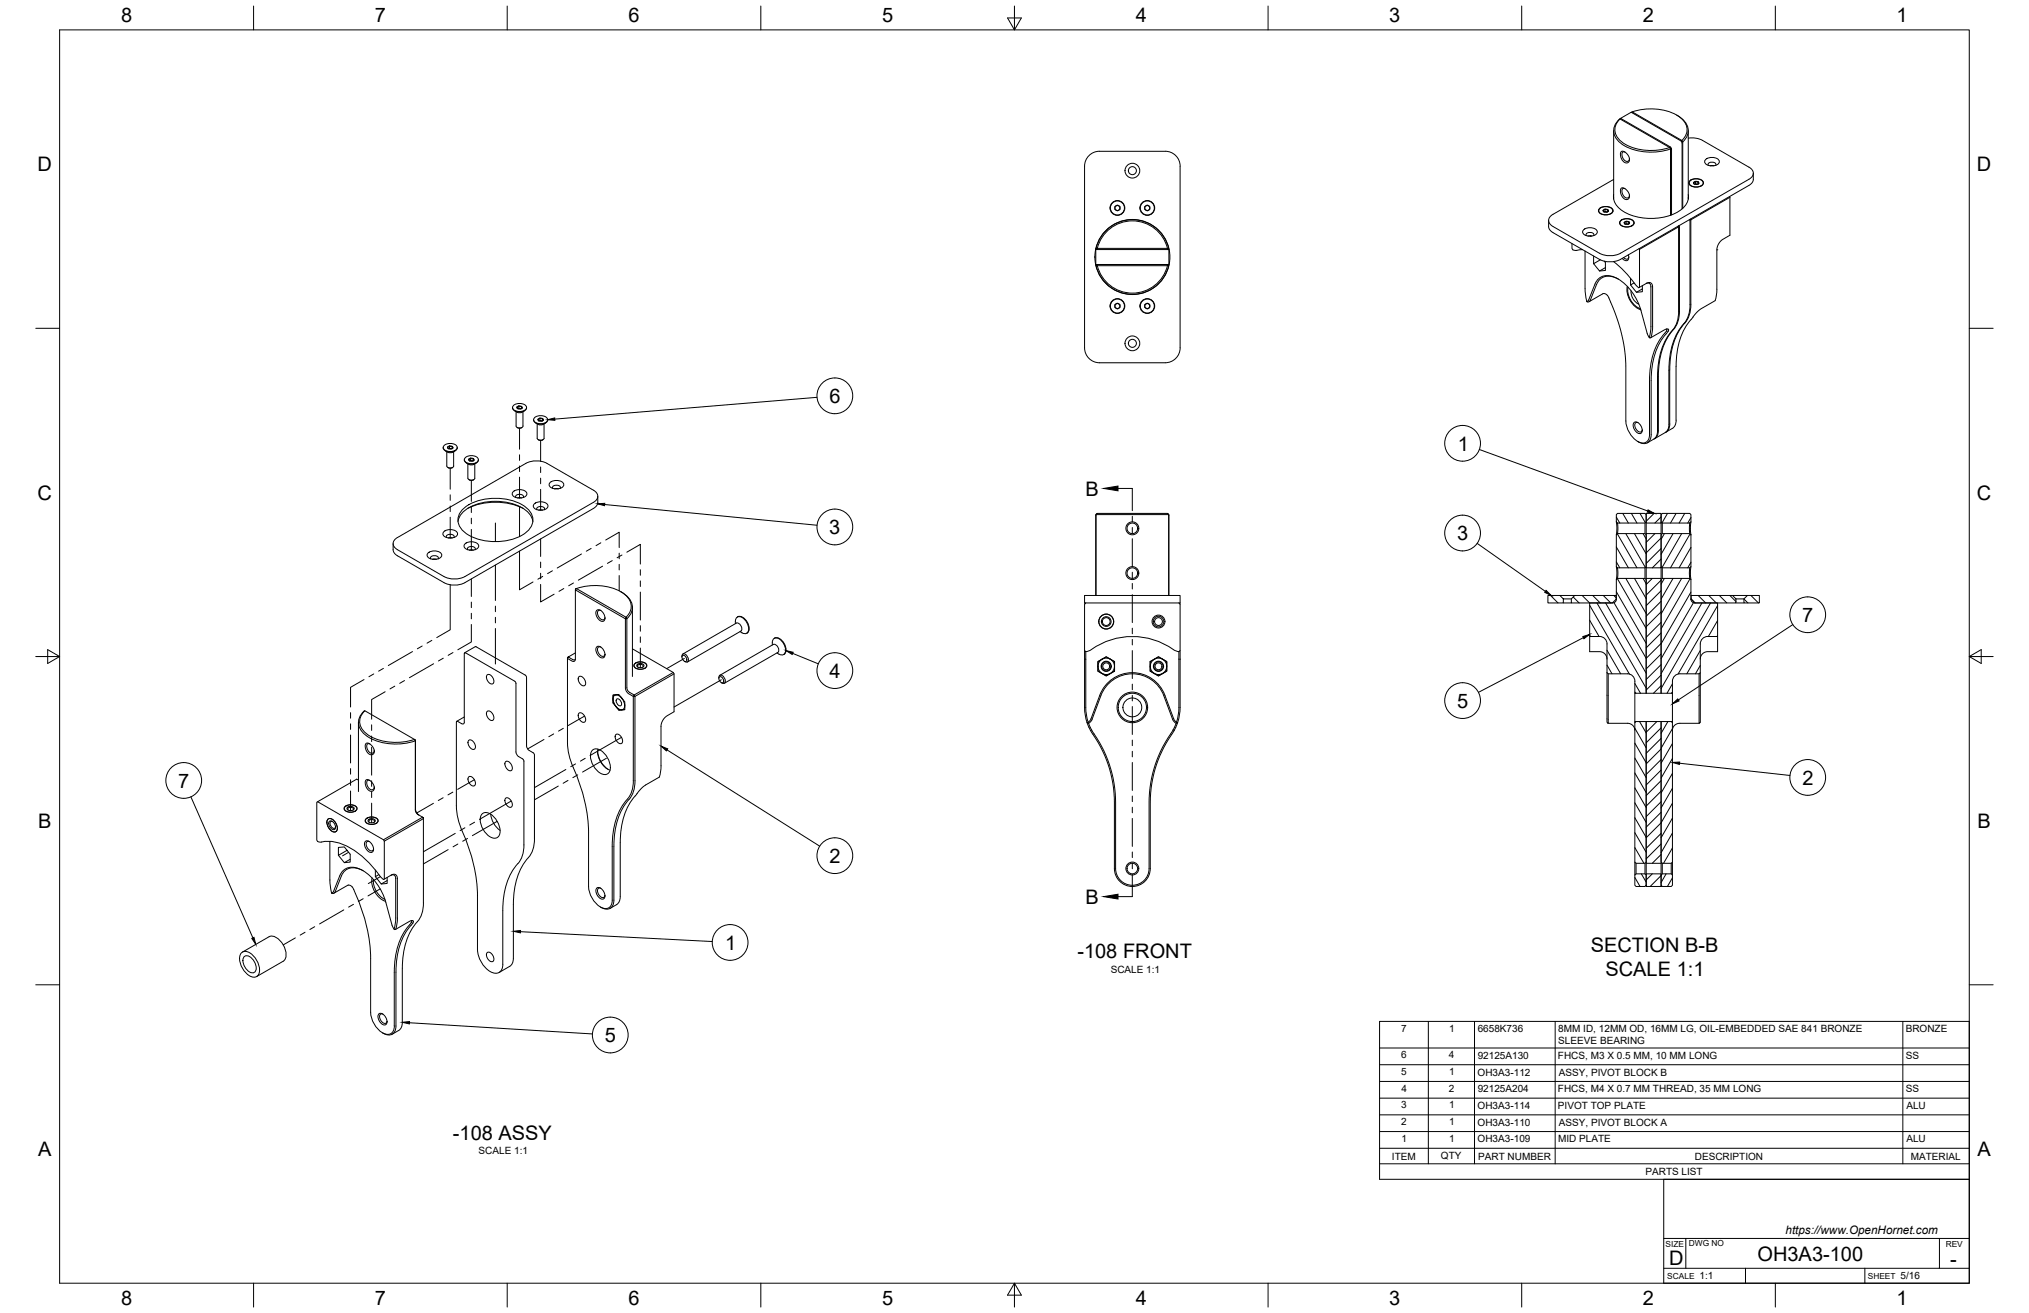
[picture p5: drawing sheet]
<svg xmlns="http://www.w3.org/2000/svg" width="864mm" height="559mm" viewBox="0 0 864 559" stroke-linecap="round" stroke-linejoin="round" font-family="sans-serif">
<defs><g id="words">
<g font-size="8.5">
<text x="51.6" y="9.4">8</text>
<text x="159.5" y="9.4">7</text>
<text x="267.5" y="9.4">6</text>
<text x="375.4" y="9.3">5</text>
<text x="483.4" y="9.4">4</text>
<text x="591.3" y="9.4">3</text>
<text x="699.3" y="9.4">2</text>
<text x="807.2" y="9.4">1</text>
<text x="16" y="72.9">D</text>
<text x="841.4" y="72.9">D</text>
<text x="353" y="171.5">6</text>
<text x="620.5" y="191.7">1</text>
<text x="16" y="212.6">C</text>
<text x="462" y="210.9">B</text>
<text x="841.4" y="212.6">C</text>
<text x="353" y="227.3">3</text>
<text x="620.2" y="229.9">3</text>
<text x="767" y="264.7">7</text>
<text x="353.1" y="288.5">4</text>
<text x="620.1" y="301.2">5</text>
<text x="75.8" y="335.2">7</text>
<text x="767.1" y="333.9">2</text>
<text x="16.2" y="352.3">B</text>
<text x="841.7" y="352.3">B</text>
<text x="353.1" y="367.2">2</text>
<text x="462" y="384.6">B</text>
<text x="308.7" y="404.2">1</text>
<text x="458.6" y="407.9">-108 FRONT</text>
<text x="677" y="405">SECTION B-B</text>
<text x="683.3" y="415.3">SCALE 1:1</text>
<text x="257.4" y="443.5">5</text>
<text x="192.8" y="485.2">-108 ASSY</text>
<text x="16.2" y="492">A</text>
<text x="841.7" y="492">A</text>
<text x="710.4" y="538.4">D</text>
<text x="748.1" y="536.7">OH3A3-100</text>
<text x="830.1" y="538.8">-</text>
<text x="51.6" y="555.5">8</text>
<text x="159.5" y="555.5">7</text>
<text x="267.5" y="555.5">6</text>
<text x="375.4" y="555.4">5</text>
<text x="483.4" y="555.5">4</text>
<text x="591.3" y="555.5">3</text>
<text x="699.3" y="555.5">2</text>
<text x="807.2" y="555.5">1</text>
</g>
<text font-size="5" x="760" y="525.2">https://www.OpenHornet.com</text>
<g font-size="4.3">
<text x="472.8" y="414.1">SCALE 1:1</text>
<text x="596.4" y="439">7</text>
<text x="616.8" y="439">1</text>
<text x="629" y="439.3">6658K736</text>
<text x="663.3" y="439.3">8MM ID, 12MM OD, 16MM LG, OIL-EMBEDDED SAE 841 BRONZE</text>
<text x="811.1" y="439.3">BRONZE</text>
<text x="663.3" y="444.5">SLEEVE BEARING</text>
<text x="596.4" y="450.4">6</text>
<text x="616.7" y="450.3">4</text>
<text x="628.9" y="450.6">92125A130</text>
<text x="663.1" y="450.7">FHCS, M3 X 0.5 MM, 10 MM LONG</text>
<text x="811.2" y="450.7">SS</text>
<text x="596.4" y="457.5">5</text>
<text x="616.8" y="457.5">1</text>
<text x="628.9" y="457.8">OH3A3-112</text>
<text x="663.4" y="457.8">ASSY, PIVOT BLOCK B</text>
<text x="596.5" y="464.6">4</text>
<text x="616.6" y="464.6">2</text>
<text x="628.9" y="464.8">92125A204</text>
<text x="663.1" y="464.9">FHCS, M4 X 0.7 MM THREAD, 35 MM LONG</text>
<text x="811.2" y="464.9">SS</text>
<text x="596.4" y="471.7">3</text>
<text x="616.8" y="471.7">1</text>
<text x="628.9" y="472">OH3A3-114</text>
<text x="663.1" y="472">PIVOT TOP PLATE</text>
<text x="811.4" y="471.9">ALU</text>
<text x="596.4" y="478.8">2</text>
<text x="616.8" y="478.8">1</text>
<text x="628.9" y="479.1">OH3A3-110</text>
<text x="663.4" y="479.1">ASSY, PIVOT BLOCK A</text>
<text x="596.5" y="485.9">1</text>
<text x="616.8" y="485.9">1</text>
<text x="203.7" y="491.3">SCALE 1:1</text>
<text x="628.9" y="486.2">OH3A3-109</text>
<text x="663.1" y="486.2">MID PLATE</text>
<text x="811.4" y="486.2">ALU</text>
<text x="592.5" y="493.5">ITEM</text>
<text x="613.3" y="493.4">QTY</text>
<text x="629.1" y="493.5">PART NUMBER</text>
<text x="721.4" y="493.5">DESCRIPTION</text>
<text x="813.3" y="493.5">MATERIAL</text>
<text x="700.4" y="500.1">PARTS LIST</text>
<text x="723.4" y="544.5">1:1</text>
<text x="809" y="544.5">5/16</text>
</g>
<g font-size="3.5">
<text x="708.9" y="530.9">SIZE</text>
<text x="718.9" y="530.5">DWG NO</text>
<text x="828.2" y="530.9">REV</text>
<text x="709.6" y="544.2">SCALE</text>
<text x="795" y="544.2">SHEET</text>
</g>
</g></defs>
<!-- layer: Visible -->
<g fill="none" stroke="#000" stroke-width=".43">
<path d="M686.8 55.6v29.1M694.4 47.8l.3-.2-.2 .3M694.4 47.8v.1M694.5 47.9l21.3 12.4 .1 28.6M694.5 47.9h-.4l-4.5 2.6M694.7 47.6a22.9 22.9 0 0 1 21 2.9 5.9 5.9 0 0 1 .2 9.3l-21.2-12.2M713.6 49a7 7 0 0 1 4.2 9.5l-1.6 1.9v28.3M718.6 55.6v29.1M718.6 58.8a9.9 9.9 0 0 1 6 .9M724.6 59.8l19.8 11.3M502.3 70.7v77.3M502.3 70.7a6.3 6.3 0 0 0-6.4-6.3h-27.9a6.4 6.4 0 0 0-6.4 6.3v77.3a6.4 6.4 0 0 0 6.4 6.4h27.9a6.4 6.4 0 0 0 6.4-6.4"/>
<path d="M690 64.6h1.4l1.6 1.5 .6 1.6-.1 .8-.5 .7-1.3 .1-1.2-1.1-.8-2.1zM691.7 64.7l-.8-.1-.5 .7 .1 1.5 .6 1.1 .8 .7 .8 .1 .6-.4 .2-.9M710.6 62.8l.5 .3-.1 .3zM711 63.4v28.2M711 63.4a23.8 23.8 0 0 1-21.6-2.8 6 6 0 0 1 .1-10l21.2 12.2a22.9 22.9 0 0 1-21-2.9 5.9 5.9 0 0 1 .1-9.5l21.5 12.5 .2 28.6M711.1 63.1v28.5M715.7 60.2l.2-.4 .3 .6-.4 .1M718.9 77.9v.1M719.2 76.9a4.3 4.3 0 0 1 5.8 .5 2.54 2.54 0 0 1-3.4 2.2l-1.3-.2a1.47 1.47 0 0 1-1.3-.9 1.47 1.47 0 0 1 .2-1.6zM719.3 77a4.1 4.1 0 0 1 5.5 .4 2.42 2.42 0 0 1-3.2 2.2l-1.8-.5a1.26 1.26 0 0 1-.5-2.1zM721.6 77.2v1M722.7 78.4h-1.4"/>
<path d="M722.8 77.4v.9M722.8 77.4a1.1 1.1 0 0 0-1.2-.3 1.1 1.1 0 0 0-.7 1l.2 .2M722.8 77.4l.3 .6M723.1 78l-.4 .4M723.1 78l-.2-.2a.45 .45 0 0 0-.2-.5 .45 .45 0 0 0-.6 .1l-.5-.2-.8 .5 .3 .6M723.1 78a1.56 1.56 0 0 1-2 .3M724.9 77.9v.1M725.9 67.9a4.3 4.3 0 0 1 5.8 .4 2.54 2.54 0 0 1-3.4 2.3l-1.3-.3a1.47 1.47 0 0 1-1.3-.8 1.47 1.47 0 0 1 .2-1.6zM727.1 70.4a1.56 1.56 0 0 1 .9-1.5 1.56 1.56 0 0 1 1.7 .3l.6 .5-.1 .7M727.8 70.6h1.7M744.4 78.9l-54.6 31.5a10 10 0 0 1-9 0l-20.4-11.8-1.2-1.7-.1-3.1M744.4 71.1a2.73 2.73 0 0 1 1.9 2.6 2.73 2.73 0 0 1-1.9 2.6l-54.6 31.5a10 10 0 0 1-9 0l-19.8-11.4a2.72 2.72 0 0 1-1.9-2.6 2.72 2.72 0 0 1 1.9-2.6l25.8-14.8"/>
<path d="M746.3 73.7l-.2 3.6-1.7 1.6M471 98.6a15.4 15.4 0 0 1 25.9 7.1h-29.9l1.6-3.9zM674 97.8a4.3 4.3 0 0 1 5.8 .5 2.54 2.54 0 0 1-3.4 2.2l-1.3-.2a1.47 1.47 0 0 1-1.3-.9 1.47 1.47 0 0 1 .2-1.6zM680.4 89.7v.1M680.7 88.8a4.3 4.3 0 0 1 5.8 .4 2.54 2.54 0 0 1-3.4 2.3l-1.3-.3a1.47 1.47 0 0 1-1.3-.9 1.47 1.47 0 0 1 .2-1.5zM680.9 88.8a4.1 4.1 0 0 1 5.5 .4 2.42 2.42 0 0 1-3.3 2.2l-1.8-.5a1.26 1.26 0 0 1-.4-2.1zM683.2 89v1M683.2 89l-.9 .5 .3 .6M683.2 89l1.1 .2M684.3 89.2v.9M684.3 89.2l.3 .6M684.6 89.9l-.4 .3h-1.4"/>
<path d="M684.6 89.9l-.3-.7-1.1-.2-.9 .5 .3 .6M684.6 89.8a1.56 1.56 0 0 1-2 .3M686.5 89.7v.1M686.8 82.8a7.7 7.7 0 0 0 5 7.7 24.5 24.5 0 0 0 23.7-1.3 6.7 6.7 0 0 0 3.1-6.4M686.8 84.1v.3M689.4 94.8v.2M689.7 93.9a4.3 4.3 0 0 1 5.8 .5 2.54 2.54 0 0 1-3.4 2.2l-1.3-.2a1.47 1.47 0 0 1-1.3-.9 1.47 1.47 0 0 1 .2-1.6zM689.8 94a4.1 4.1 0 0 1 5.5 .4 2.42 2.42 0 0 1-3.2 2.2l-1.8-.5a1.26 1.26 0 0 1-.5-2.1zM690 80.1l.6-.2 .8 .2 1.6 1.6 .6 1.5-.1 .9-.5 .6-1.3 .1-1.2-1-.8-2.1zM691.7 80.3l-.8-.1-.5 .6 .1 1.5 .6 1.2 .8 .6 .8 .2 .6-.4 .2-1M692.1 94.2v1M692.1 94.2l-.8 .5 .3 .6"/>
<path d="M692.1 94.2l1.2 .2M693.3 94.4l-.1 1h-1.4M693.3 94.4l.3 .6M693.5 95l-.3 .4M693.5 95l-.1-.2a.46 .46 0 0 0-.2-.5 .46 .46 0 0 0-.6 .1l-.5-.2-.8 .5 .3 .6M693.6 95a1.56 1.56 0 0 1-2 .3M695.4 94.8v.2M714.5 96.1v.4l-.2-.3M714.7 96l.1 36.3a12.6 12.6 0 0 1-4.1 9.9 30.8 30.8 0 0 0-4.9 18.1v22.9M718.6 84.1v.3M719.1 93.4l.2 36.3a12.6 12.6 0 0 1-4.1 9.9 30.8 30.8 0 0 0-4.9 18.1l-.1 24.2-1 1.9-4.9 2.9M719.5 93.2l.2 .4h-.5"/>
<path d="M736.1 83.7l.2 16.4-4 2.5-.9 1.3-.6 1.6-.1 17.6M736.3 84l-16.6 9.6v35.9a12.7 12.7 0 0 1-4.2 9.9 30.8 30.8 0 0 0-4.8 18.1v23.6l-.6 1.8-1.2 1.1M466.3 106.2h.1M466.3 112.6h.1M466.4 106.2h31.2l-.1 6.4h-31.1zM466.4 105.7h.1M466.5 105.7h.5l-.1 .5zM466.5 105.7a15.9 15.9 0 0 1 15.5-12.2 15.9 15.9 0 0 1 15.4 12.2M466.9 112.6l.1 .5h-.5zM467 113.1h29.9M496.9 105.7h.5l-.4 .5zM496.9 113.1a15.4 15.4 0 0 1-14.9 11.7 15.4 15.4 0 0 1-15-11.7"/>
<path d="M497 112.6l.4 .5h-.5zM497.4 113.1h.1M497.4 113a16 16 0 0 1-15.5 12.3 16 16 0 0 1-15.5-12.2M497.5 105.7h.1M497.5 112.6h.1M669.1 103.7v2l.3 .6 1.3 .3 2.9-.4M674.6 106.8l.1 16.6 .7 4.9M675.2 100.3a1.56 1.56 0 0 1 .9-1.4 1.56 1.56 0 0 1 1.7 .2l.6 .6-.1 .6M675.9 100.5h1.7M677 100.3l-.1 .2M677.1 100.4l-.1 .1M678.3 109v3.2l2.8-1.6"/>
<path d="M678.3 112.2l2.5 3.1 2.5-1.4M682.8 111.2l.5 .6v3.3l-2.5 .2M688.9 118.8a6 6 0 0 0-9.3 2.3l-2.7 6.6M693.1 108.4a1.47 1.47 0 0 1 .1 1.8 1.47 1.47 0 0 1-1.6 .6l-1.2-.8M693.3 109.4a1.13 1.13 0 0 1-1 1 1.13 1.13 0 0 1-1.2-.8M694 118.4v2.9M697.6 105.8l.2 .3M697.8 106.1v16.2l-.3 .2-6.4-7.4-4.3-3.8M697.8 106.1l16.7-9.6v36M730.7 106.3h.1M675.4 128.3l.8-.7 2.7-6.7a5.8 5.8 0 0 1 8.6-2.8 22.5 22.5 0 0 1 11 14.1M675.4 128.3l.4 .2"/>
<path d="M676.4 128.4l6.4-3.5 1.5 .9 1.2 2.8M676.9 127.7l-1.1 .8M685.5 128.6a70.2 70.2 0 0 1 6.5 27.6v22.9a10.4 10.4 0 0 0 6.6 9.4 2.96 2.96 0 0 0 3.5-3.5v-23a28.9 28.9 0 0 1 7.2-21.1M692.6 121.9a9.3 9.3 0 0 0 5.8 9.9M693 122.2a8.6 8.6 0 0 0 5.2 9.2M694.3 123.8a6 6 0 0 0 3.2 5.7M695.5 120.4l-1.5 .9 2.5 3.1 2.5-1.4M697.8 122.3l3.7-2 1.1 .1 .7 .9 .1 17.6M698.5 132.2l2.6 9.7 .9 1.7M699 121.6v2.6l-2.5 .2M700.7 120.6l1.4 .1 .6 1.1v17.8l-.7 4M703.4 138.9l-.7 4.8"/>
<path d="M714.5 132.5a12.7 12.7 0 0 1-4.2 9.9 30.9 30.9 0 0 0-4.8 18.1v23.6l-.5 1.7-.7 .8-3.1 1.8M720.6 135a28.2 28.2 0 0 0-7.2 20.9v22.9M730.8 123.1l-.8 4.9-6.7 3.9-2.7 3.1M702 143.6l.6 .1M709.3 140v.9M709.3 140.9h.1M709.9 141.1a28.2 28.2 0 0 0-7.1 20.9v22.9a3.4 3.4 0 0 1-1.8 3.7 3.4 3.4 0 0 1-4-.7M710 141.1l.1-1h-1.1l-6.4 3.6M710 141.1h.1M218.1 173.4v.2M218.1 173.6a3.5 3.5 0 0 0 5.4 1.1l.6-1.1M218.5 172.6a4.1 4.1 0 0 1 5.5 .4 2.42 2.42 0 0 1-3.2 2.1l-1.8-.5a1.26 1.26 0 0 1-.5-2z"/>
<path d="M219 174.8l1.5 .8 .9 .1 1.8-.9M219.7 175.2v6.1a1.71 1.71 0 0 0 2.9 0v-6.1M220.1 173.1a1.27 1.27 0 0 1 2.2 .5 1.29 1.29 0 0 1-2.3-.3zM220.3 173.9l-.3-.6 .8-.5 1.1 .2 .3 .6-.3 .3-1.1-.1-.3 .2M220.8 172.8v1M221.9 173v.9M224.1 173.4v.2M227.1 178.6a3.1 3.1 0 0 0 4.3 1.7l1.4-.8 .3-.9M227.5 177.8a4.1 4.1 0 0 1 5.5 .4 2.42 2.42 0 0 1-3.2 2.1l-1.8-.5a1.26 1.26 0 0 1-.5-2zM229.8 178v.9M229.8 178l-.8 .4 .3 .7M229.8 178l1.1 .1"/>
<path d="M230.9 179.1l-1.5 .1M230.9 178.2v.9M230.9 178.1l.3 .7M231.2 178.8l-.3 .3M231.2 178.8l-.3-.6-1.1-.2-.8 .5 .3 .6M231.2 178.8a1.56 1.56 0 0 1-1.9 .3M695.4 180a2.21 2.21 0 0 1 3.2 1.5l.3 1.1a1.36 1.36 0 0 1-.5 1.8 1.36 1.36 0 0 1-1.8-.4 3.6 3.6 0 0 1-1.2-4zM697.2 179.9a1.08 1.08 0 0 0-1.3 .3 1.08 1.08 0 0 0 0 1.3 2.44 2.44 0 0 0 2.7 2.2l.4-.8M713.4 178.8l-.5 2.4-1.1 1.1M188.6 190.5a3 3 0 0 0 4.3 1.7l1.4-.8 .3-.9M189 189.6a4.1 4.1 0 0 1 5.5 .4 2.42 2.42 0 0 1-3.2 2.2l-1.8-.5a1.26 1.26 0 0 1-.5-2.1zM189.5 191.9l1.5 .7 .9 .1 1.9-.8"/>
<path d="M190.2 192.2v6.1a1.71 1.71 0 0 0 2.9 0v-6.1M190.6 198.9l1 .4 1.1-.4M190.8 190.9l-.3-.6 .8-.5 1.1 .2 .3 .6-.3 .4h-1.4M191.3 189.8v1M191.3 189.8a.8 .8 0 0 1 1.1 .1 .8 .8 0 0 1 0 1h-1.6M191.3 189.8l-.8 .5 .3 .6M192.4 190v.9M197.6 195.6a3.1 3.1 0 0 0 4.3 1.8l1.4-.8 .3-.8M198 194.8a4.1 4.1 0 0 1 5.5 .4 2.42 2.42 0 0 1-3.2 2.1l-1.8-.4a1.26 1.26 0 0 1-.5-2.1zM198.5 197l1.1 .7M199.1 197.4v6.1M199.6 197.6l.8 .3 1.3-.3"/>
<path d="M200.3 195v1M201.4 195.2v1h-1.5M201.4 195.2a1.1 1.1 0 0 0-1.1-.3 1.1 1.1 0 0 0-.7 1l.2 .2M201.4 195.2l.3 .6M201.7 195.8l-.3 .4M201.7 195.8l-.3-.6-1.1-.2-.8 .5 .3 .6M201.7 195.8a1.56 1.56 0 0 1-1.9 .3M202.1 197.4v6.1a1.71 1.71 0 0 1-2.9 0M202.7 197l-1.1 .7M203.6 195.6v.2M220.1 181.9l1 .3 .8-.1M222.2 181.9l-.3 .2"/>
<path d="M228 180l1.1 .6M228.6 180.4v6.1a1.71 1.71 0 0 0 3 0v-6.1M229.1 187.1l1 .3 1-.3M229.1 180.6l1.2 .3 .9-.3M232.2 180l-1.1 .6M705.9 183.2l-.6 2.5-1.2 1.1M711.8 182.3l-2.7 1.6M197.3 216.4a23.8 23.8 0 0 1 24.9-1.6 7.2 7.2 0 0 1 4.3 8.5 14.3 14.3 0 0 1-11.6 6.9 22.5 22.5 0 0 1-17.6-4.1 6.1 6.1 0 0 1 0-9.7zM199 216.4a27.8 27.8 0 0 1 23.7 0M199.6 204.1l1 .3 1-.3M218.4 209.3a4.3 4.3 0 0 1 5.8 .4 2.54 2.54 0 0 1-3.4 2.3l-1.3-.3a1.47 1.47 0 0 1-1.3-.9 1.47 1.47 0 0 1 .2-1.5zM219.6 211.8a1.56 1.56 0 0 1 .9-1.5 1.56 1.56 0 0 1 1.7 .3l.6 .5-.1 .7"/>
<path d="M220.3 211.9h1.7M227.4 214.5a4.3 4.3 0 0 1 5.8 .4 2.54 2.54 0 0 1-3.4 2.3l-1.3-.3a1.47 1.47 0 0 1-1.4-.9 1.47 1.47 0 0 1 .3-1.5zM228.6 216.9a1.56 1.56 0 0 1 .9-1.4 1.56 1.56 0 0 1 1.7 .3l.6 .5-.1 .6M229.2 217.1h1.8M234.1 205.4a4.3 4.3 0 0 1 5.8 .4 2.54 2.54 0 0 1-3.4 2.3l-1.3-.3a1.47 1.47 0 0 1-1.3-.9 1.47 1.47 0 0 1 .2-1.5zM235.3 207.9a1.56 1.56 0 0 1 .9-1.5 1.56 1.56 0 0 1 1.7 .3l.6 .5-.1 .7M236 208h1.7M254.4 211.2l-.2 3.5-1.6 1.7-54.7 31.5a9.9 9.9 0 0 1-9 .1l-20.3-11.8-1.2-1.8-.1-3M466.5 219l.5-.5h29.9l.5 .5M467 218.5l-.6 .8v34.1M496.9 218.5l.6 .8v34.1M688.4 218.5h11.8l.5 .5v3.1l-.5 .5h-11.8l-.4-.5v-3.1z"/>
<path d="M700.7 218.5h6.3v4.1h-6.3zM707 219l.5-.5h11.7l.5 .5v3.1l-.5 .5h-11.7l-.5-.5zM168.4 229.3l55.4-32.1a9.9 9.9 0 0 1 9 0l19.8 11.4a2.74 2.74 0 0 1 1.8 2.6 2.74 2.74 0 0 1-1.8 2.6l-54.7 31.5a10 10 0 0 1-9 .1l-19.7-11.5a2.65 2.65 0 0 1-1.8-2.1 2.65 2.65 0 0 1 1-2.5zM182.2 235.4a4.3 4.3 0 0 1 5.7 .4 2.54 2.54 0 0 1-3.3 2.3l-1.4-.3a1.47 1.47 0 0 1-1.3-.9 1.47 1.47 0 0 1 .3-1.5zM183.3 237.9a1.56 1.56 0 0 1 1-1.5 1.56 1.56 0 0 1 1.6 .3l.7 .5-.1 .7M184 238h1.8M188.9 226.3a4.3 4.3 0 0 1 5.8 .4 2.54 2.54 0 0 1-3.4 2.3l-1.3-.3a1.47 1.47 0 0 1-1.3-.8 1.47 1.47 0 0 1 .2-1.6zM190.1 228.8a1.56 1.56 0 0 1 .9-1.5 1.56 1.56 0 0 1 1.7 .3l.6 .5-.1 .7M190.8 228.9h1.7M194.9 221.9a11.1 11.1 0 0 1 9.3-7.7 22.8 22.8 0 0 1 20.7 3.9 6.7 6.7 0 0 1 1.9 3.8M197.9 231.5a4.3 4.3 0 0 1 5.8 .4 2.54 2.54 0 0 1-3.4 2.3l-1.3-.3a1.47 1.47 0 0 1-1.3-.9 1.47 1.47 0 0 1 .2-1.5zM199.1 234a1.56 1.56 0 0 1 .9-1.5 1.56 1.56 0 0 1 1.7 .3l.6 .5-.1 .7"/>
<path d="M199.8 234.1h1.7M688 222.1l.2 2.2-.2 3.3M688.4 222.6l.2 3.8-.1 .7-.5 .5v13.6l.4 .5h11.8l.5-.5v-13.6l-.5-.5h-11.8M700.2 222.6v4.5M700.7 227.1h6.3v14.6h-6.3zM700.7 222.6v4.5M707 222.6v4.5M707 227.6l.5-.5h11.7l.5 .5v13.6l-.5 .5h-11.7l-.5-.5zM707.5 222.6v4.5M719.2 222.6v4.5M719.7 222.1l-.2 2.2 .2 3.3M245 250.7l.3-.2-.4 .6z"/>
<path d="M245.4 250.5a22.9 22.9 0 0 1 20.9 2.9 5.9 5.9 0 0 1 .2 9.3zM253.9 259.9a2.22 2.22 0 0 1 3.2 1.5l.2 .6a1.54 1.54 0 0 1-.4 2.3 1.54 1.54 0 0 1-2.2-.8l-1-2.1zM255.7 259.8a1.08 1.08 0 0 0-1.3 .3 1.08 1.08 0 0 0 0 1.3 2.44 2.44 0 0 0 2.7 2.3l.4-.8M264.2 251.8a7.3 7.3 0 0 1 4.5 8.9l-1.9 2.6M269.2 258.5v29.4M461.6 253.4h40.7v3.2h-40.7zM462 256.7l-.2 .3M462.1 256.6l-.5 .5v19.8l.5 .4M466.5 253.4v-34.4h30.9v34.4M501.8 256.6l.5 .5v19.8l-.5 .4M501.9 256.7l.3 .3M663.9 253.4h6.3"/>
<path d="M665.4 254.9v1.7h-6.6v-3.2h5.1l1.5 1.5h3.4M665.4 256.6h3.4M670.2 253.4h17.7v1.6l-1.6 1.6h-17.5v-1.7zM686.4 256.6h-9.8v14.3h4.2a3.2 3.2 0 0 1 3.2 3.2v12.2M687.9 253.4h.1M687.9 255h.1M688 255v-8.3l.4-.5h11.8l.5 .5v48.3v-48.8h6.3v48.8v-48.3l.5-.5h11.7l.5 .5v8.3M688 241.2l.2 2.2-.2 3.3M688 255l-.3 .9-1.3 .7M688.4 241.7v4.5M700.2 241.7v4.5M700.7 241.7v4.5"/>
<path d="M707 241.7v4.5M707.5 241.7v4.5M719.2 241.7v4.5M719.7 255l.3 .9 1.3 .7h9.8v14.3h-4.2a3.2 3.2 0 0 0-3.2 3.2v12.2l-.5 .5M719.7 241.2l-.2 2.2 .2 3.3M719.7 253.4h.1M719.7 255h.1M719.8 253.4h17.6l1.5 1.5v1.7h-17.5l-1.6-1.6zM737.4 253.4h6.3M738.9 254.9h3.4M738.9 256.6h3.4M743.7 253.4h5.1v3.2h-6.5v-1.7z"/>
<path d="M202.3 275.2l-4.5 2.6M202.3 275.2l21.6 12.5 .4 30.6a4.2 4.2 0 0 0 2.6 2.1M244.9 277.9l-3 1.7-.4 .6v-.4l.4-.2 1.9 1.1M253.9 275.4a2.22 2.22 0 0 1 3.2 1.6l.2 .5a1.54 1.54 0 0 1-.4 2.4 1.54 1.54 0 0 1-2.2-.8l-1-2.1zM255.7 275.4a1.08 1.08 0 0 0-1.3 .3 1.08 1.08 0 0 0 0 1.3 2.44 2.44 0 0 0 2.7 2.2l.4-.8M266.4 262.7l.4 .6-.6 .1zM266.8 263.3v29.5l.6 1.4 2.5 1.6 16.7-9.6M269.2 276.1l17.4 10.1 .3 .6v16.1l-3.8 2.4-1.2 1.6-.5 1.6-.1 18.2-.5 3.4-.2 .7-6.4 3.7-3 3.1a27.3 27.3 0 0 0-7.2 19.4v1.6M290.2 279.6a1.1 1.1 0 0 1 .8-1.4 1.1 1.1 0 0 1 1.3 .8 1.52 1.52 0 0 1 .8 1.5 1.52 1.52 0 0 1-1 1.3l-.8-.4M290.5 279a1.56 1.56 0 0 1 1.6 .8 1.56 1.56 0 0 1-.2 1.7 1.81 1.81 0 0 1-1.4-2.5zM290.6 278.3l22.8-13.1a2.26 2.26 0 0 1 2 3.4l-22.8 13.1M313 264.4v1"/>
<path d="M313 264.4a1.86 1.86 0 0 1 1.2-2 1.86 1.86 0 0 1 2.2 .8 4.9 4.9 0 0 1 1.6 6.2 2.34 2.34 0 0 1-3-.6M313.8 262.6a2.9 2.9 0 0 1 3.8 1.5 4 4 0 0 1 .4 5.3l-.2 .1M328.7 274.5a2.15 2.15 0 0 1 1.6-3 5.3 5.3 0 0 1 3.8 6.5 2.16 2.16 0 0 1-3.4-.1M329.5 271.7a2.88 2.88 0 0 1 3.8 1.5 3.6 3.6 0 0 1 .2 5.4M461.6 276.9v25l1.1 5.6M462.1 277.3v24.6l1.1 5.4M464.5 276.4a30.5 30.5 0 0 1 35.8 .6l1.5 .3M464.5 276.4l-2.4 .9M501.8 277.3v24.6l-1 5.4M502.3 276.9v25l-1.1 5.6M676.6 270.9v6.4h4.5l1.1 .3 1.3 1.3 .5 1.6M731.1 270.9v6.4h-4.6l-1 .3-1.4 1.3-.4 1.6"/>
<path d="M207.3 287.3a1.92 1.92 0 0 1 2.7 1.6 1.31 1.31 0 0 1-.2 2.1 1.31 1.31 0 0 1-2-.8l-.7-1.5zM243.8 280.7h.1M244.9 280.5l-.4 .4-.7-.2M246.3 288.1a1.92 1.92 0 0 1 2.8 1.6 1.31 1.31 0 0 1-.3 2.1 1.31 1.31 0 0 1-1.9-.8l-.8-1.6zM260.9 299.1v-3.3l2.5-.2 2.5 3.1v3.3l-2.5 .3M260.9 297.5l.2 1.5 1 1.7M260.9 297.5l.4 1.6 .9 1.6M261.1 295.8l-.2 1.7M261.1 299l-.2 .1 2.5 3.2 .3-.2M262.1 295.7l-.7 .1M262.2 295.7l1.2 .3 1.2 1.1M262.2 295.7l-1.1 .7-.2 1.1"/>
<path d="M262.5 297.6a1.77 1.77 0 0 1 1.7 .8 1.77 1.77 0 0 1-.1 2 2.05 2.05 0 0 1-1.6-2.8zM263.1 295.6l-1 .1M264.2 296.6l.4 .6M264.6 297.2l.5 .5M264.6 297.1l1 1.6 .3 1.6M265.9 299.6v.8M269.6 296.4l-2.5-1.5-.9-1.9v-29.6l-21.3-12.3v29.4l-.2 .7-.7 .3-2.5-1.3 .1 36.8 .7 4.8 1.7 5M269.6 296.4v35.9a12.5 12.5 0 0 1-4.1 9.7 31 31 0 0 0-4.9 18.2v22.9a3.1 3.1 0 0 1-1.5 3.3 3.1 3.1 0 0 1-3.5-.4 11.2 11.2 0 0 1-5.1-8.7v-22.9a69 69 0 0 0-6.5-27.6M269.9 295.8l.4 .6h-.7zM270.1 282.5a3.8 3.8 0 0 1 5.1 .4 2.24 2.24 0 0 1-3 2l-1.6-.5a1.16 1.16 0 0 1-.5-1.9zM270.2 282.5a3.4 3.4 0 0 1 5.1 .8 3.1 3.1 0 0 1-5.4 0zM271.2 282.9a1.82 1.82 0 0 1 2.9 .5 1.76 1.76 0 0 1-3.1-.3z"/>
<path d="M271.6 284a.97 .97 0 0 1 .3-1.2 .97 .97 0 0 1 1.2 0l.7 .6-.3 .6M286.9 286.8l-16.6 9.6v35.9a12.6 12.6 0 0 1-4.2 9.9 30.7 30.7 0 0 0-4.8 18M306 288.3v.4M306 288.3a1.05 1.05 0 0 1 .9-1.1 1.05 1.05 0 0 1 1.2 .9 1.52 1.52 0 0 1 .7 1.5 1.52 1.52 0 0 1-1 1.3l-.8-.4M306.2 288.1a1.56 1.56 0 0 1 1.6 .8 1.56 1.56 0 0 1-.2 1.7 1.81 1.81 0 0 1-1.4-2.5zM306.4 287.4l22.7-13.1a2.26 2.26 0 0 1 2 3.4l-22.8 13.1M467.3 281.6l3.5-2.1 3.6 2.1v4l-3.6 2.1-3.5-2.1zM467.3 283.6l.5 1.7 1.3 1.3M467.3 283.6v.2a1.67 1.67 0 0 0 .9 2.4l.9 .4M468.6 296.1a14.3 14.3 0 0 1 13.4-9.3 14.3 14.3 0 0 1 13.4 9.3M468.6 296.1l-3.8 10M469.1 286.6l1.7 .5 1.8-.5"/>
<path d="M469.1 280.5l-1.3 1.3-.5 1.8M469.1 280.5l1.7-.4 1.8 .4M469.1 280.6l.2-.1a1.65 1.65 0 0 1 2.5-.4l.8 .5M469.1 280.6l-.2 .1a1.75 1.75 0 0 0-1.6 2.4v.5M469.1 286.6l.2 .1a1.65 1.65 0 0 0 2.5 .4l.8-.5M472.6 280.6l.2 .1a1.67 1.67 0 0 1 1.5 1.9v1.2a1.66 1.66 0 0 1-.9 2.4l-.8 .4M472.6 280.5a3.5 3.5 0 0 1 0 6.1M489.5 281.6l3.6-2.1 3.5 2.1v4l-3.5 2.1-3.6-2.1zM489.6 283.6v.2a1.66 1.66 0 0 0 .9 2.4l1 .5a1.63 1.63 0 0 0 2.5 .4l.8-.5M489.6 283.6a3.5 3.5 0 0 0 5.2 3M494.8 280.6l-.2-.1a1.65 1.65 0 0 0-2.5-.4l-1 .6a1.67 1.67 0 0 0-1.5 1.9v1M494.8 280.6l.2 .1a1.75 1.75 0 0 1 1.6 2.4v.7a1.67 1.67 0 0 1-.9 2.4l-.9 .4"/>
<path d="M494.8 280.5a3.5 3.5 0 0 1 0 6.1M494.8 280.5a3.5 3.5 0 0 0-5.2 3.1M495.3 296.1l3.8 10 1.5 1.7M684 286.3l.5 .5h8.2a3.2 3.2 0 0 1 3.2 3.1M684 286.3v19.6a1.35 1.35 0 0 0 .5 1.9v-21M695.8 289.9v4.7l.5 .4M695.8 294.6v.4M711.8 295v12.1M711.8 295h-16v12.1h16M711.8 294.6v.4M723.2 286.8l-8.2-.1a3.2 3.2 0 0 0-3.2 3.2v4.7l-.5 .4M723.7 286.3v19.6a1.35 1.35 0 0 1-.5 1.9v-21"/>
<path d="M152.6 307.5v29.4M154.9 302.7a6.3 6.3 0 0 0 1.2 10.5 24.4 24.4 0 0 0 20.7 2.1M155.3 302.5a6.1 6.1 0 0 0 1.1 10.1 23.6 23.6 0 0 0 20 2.1l-21.1-12.2-.4 .2M155.8 316.4l.5-.2 .8 .2 1.6 1.6 .6 1.6-.1 .8-.5 .6-1.3 .1-1.4-1.4-.6-1.9zM157.4 316.6l-.9-.1-.4 .6 .2 1.5 .6 1.2 .8 .7 .8 .1 .6-.5 .2-.9M176.4 314.7l.4 .2v.4zM176.8 315.3v29.4l.7 1.6 2.4 1.5 .3 .6v-.4l-.3-.2-16.7 9.6M176.8 314.9v29.7l.5 1.2 1 1.1M196.5 308l-1.7-1-.5 .1-.1 35.9 .4 3.8 1 4a76.2 76.2 0 0 1 7.6 30.5v22.9a11.3 11.3 0 0 0 7.1 10 3.2 3.2 0 0 0 3.7-3.8v-22.9a29.4 29.4 0 0 1 6.4-20M196.5 308l.7 .1 .4-.8v-29.1l.4-.4 21.5 12.5 .3 30.6a4.1 4.1 0 0 0 2.6 2.1l.6 .9v35.7a11.7 11.7 0 0 1-2.6 8M197.6 305.1l-3.2 1.9M199.4 315.2a1.92 1.92 0 0 1 2.8 1.6 1.31 1.31 0 0 1-.3 2.1 1.31 1.31 0 0 1-1.9-.9l-.8-1.5z"/>
<path d="M207.3 302.9a1.92 1.92 0 0 1 2.7 1.6 1.31 1.31 0 0 1-.2 2.1 1.31 1.31 0 0 1-2-.9l-.7-1.5zM246.3 303.7a1.92 1.92 0 0 1 2.8 1.5 1.31 1.31 0 0 1-.3 2.1 1.31 1.31 0 0 1-1.9-.8l-.8-1.5zM252.3 319.1a4.1 4.1 0 0 1 5.2 1.9 7.4 7.4 0 0 1 1.7 7.8 3.3 3.3 0 0 1-5-.7 7.9 7.9 0 0 1-2.3-8.5zM254.4 319.8a10.3 10.3 0 0 0 4.4 7.6M254.5 318.8a8.7 8.7 0 0 0 5.2 9M262 312.7a1.92 1.92 0 0 1 2.8 1.6 1.31 1.31 0 0 1-.3 2.1 1.31 1.31 0 0 1-1.9-.8l-.7-1.5zM262.1 300.7l1.5 1.4h1M262.2 300.7l1.2 1.1 1.2 .3M265.9 300.4v.7M265.9 300.3l-.2 1.1-1.1 .7M265.9 301.9l-1.3 .2M462.7 307.6l1.5 3.3"/>
<path d="M463 307.7l.3 .1M463.1 307.3l-.1 .4-.3-.1M463.3 307.8l1.2 2.7a53.7 53.7 0 0 1 10.3 31.1v28a7.1 7.1 0 0 0 7.1 7.2 7.1 7.1 0 0 0 7.2-7.1v-28.1a53.3 53.3 0 0 1 10.2-30.9M464.2 310.9v.1M464.9 306.1l-1.6 1.7M499.3 310.7h.1M500.8 307.3l.1 .4M500.8 307.3l-1.2-1.4-3.8-10a14.8 14.8 0 0 0-13.8-9.6 14.8 14.8 0 0 0-13.9 9.6l-3.9 10.4-1 1M500.9 307.7l-1.6 3M501.2 307.6l-1.4 3.2a53.4 53.4 0 0 0-10.2 30.8v28a7.6 7.6 0 0 1-7.6 7.7 7.6 7.6 0 0 1-7.7-7.6v-28.1a52.3 52.3 0 0 0-10.1-30.6M501.2 307.6l-.3 .1M684.5 307.8l9 .1 1.8 1.2 .5 1.6"/>
<path d="M695.8 307.1v.5M696.3 307.1l-.5 .5v59.3l.5 .5h3.9l.5-.5v-59.8v60.3h6.3M711.3 307.1l.5 .5v59.3l-.5 .5h-3.8l-.5-.5v-59.8v60.3M711.8 307.1v.5M723.2 307.8l-9.1 .1-1.7 1.2-.6 1.6M152.6 332l-.8-.4-16.6 9.6M155.8 332l.5-.2 .8 .2 1.6 1.6 .6 1.5-.1 .8-.5 .7-1.1 .1-1.3-1.1-.8-2.1zM157.4 332.2l-.9-.1-.4 .6 .2 1.5 .6 1.1 .8 .7 .8 .1 .6-.5 .2-.8M199.4 330.8a1.92 1.92 0 0 1 2.8 1.5 1.31 1.31 0 0 1-.3 2.1 1.31 1.31 0 0 1-1.9-.8l-.8-1.5zM215.1 339.8a1.92 1.92 0 0 1 2.8 1.6 1.31 1.31 0 0 1-.3 2.1 1.31 1.31 0 0 1-1.9-.8l-.8-1.5zM215.1 324.3a1.92 1.92 0 0 1 2.8 1.6 1.31 1.31 0 0 1-.3 2.1 1.31 1.31 0 0 1-1.9-.9l-.8-1.5zM226.9 320.4l.6 .9v35.7a12.6 12.6 0 0 1-4.1 9.9 30.7 30.7 0 0 0-4.9 18"/>
<path d="M134.8 341.4l.4-.2 28 16.2 .4 .6v16.1l-.4 .2-1-.9a37.4 37.4 0 0 0-18.3-14.7 25.6 25.6 0 0 0-8.3-.4l-.8-.8zM139.4 348.8a2.54 2.54 0 0 1 3.7 1.8l.4 1.3a1.54 1.54 0 0 1-.6 2.1 1.54 1.54 0 0 1-2-.6 4.1 4.1 0 0 1-1.5-4.6zM139.6 348.6a2.77 2.77 0 0 1 3.5 2 2.1 2.1 0 0 1-.7 3.5 4 4 0 0 1-2.8-5.5zM140.2 349.6a2.24 2.24 0 0 1 2.6 2.5 .99 .99 0 0 1-.7 1 .99 .99 0 0 1-1.1-.5l-1-1.7zM140.4 358.1v16.4M141.5 349.6l-.3-.1a1.44 1.44 0 0 0 0 2.6l1.1 .5 .5-.7M146.8 343.3a3.8 3.8 0 0 1 5.1 .4 2.24 2.24 0 0 1-3 2l-1.7-.5a1.16 1.16 0 0 1-.4-1.9zM146.9 343.3a3.4 3.4 0 0 1 5 .8 3.1 3.1 0 0 1-5.4 0zM147.8 343.7a1.82 1.82 0 0 1 3 .5 1.76 1.76 0 0 1-3.1-.2zM148.2 344.8a.97 .97 0 0 1 .3-1.2 .97 .97 0 0 1 1.3 .1l.7 .6-.3 .5M155.4 358.2a2.21 2.21 0 0 1 3.2 1.6l.4 1.1a1.34 1.34 0 0 1-.6 1.8 1.34 1.34 0 0 1-1.8-.5 3.6 3.6 0 0 1-1.2-4zM155.8 348.5a3.8 3.8 0 0 1 5.1 .4 2.24 2.24 0 0 1-3 2l-1.7-.5a1.16 1.16 0 0 1-.4-1.9z"/>
<path d="M155.8 348.5a3.4 3.4 0 0 1 5.1 .8 3.1 3.1 0 0 1-5.4 0zM156.8 348.9a1.82 1.82 0 0 1 2.9 .5 1.76 1.76 0 0 1-3-.3zM157.2 350a.97 .97 0 0 1 .3-1.2 .97 .97 0 0 1 1.2 .1l.7 .6-.2 .5M157.3 358.2a1.08 1.08 0 0 0-1.3 .2 1.08 1.08 0 0 0-.1 1.3 2.44 2.44 0 0 0 2.7 2.3l.4-.8M163.6 358l16.6-9.6v35.9a12.6 12.6 0 0 1-4.1 9.9 30.8 30.8 0 0 0-4.9 18v23.6l-.5 1.7-1 1.1M205.4 346.2a4.1 4.1 0 0 1 5.2 1.8 7.4 7.4 0 0 1 1.7 7.9 3.3 3.3 0 0 1-5-.8 7.9 7.9 0 0 1-2.3-8.4zM208.9 346.5a9.5 9.5 0 0 0 4 6.9M264 358.7v23.5l-.3 1.2-.9 1.3-3.1 1.9M140.4 374.5l.7 5.5M142.7 379.5a.91 .91 0 0 1-.6 .8 .91 .91 0 0 1-1-.3M144 364l2.6 3.1 2.5-1.4M145.3 372.9l-2.6 6.6"/>
<path d="M147.7 361.9l-3.7 2.1v-3.3l2.6-.3 2.5 3.2v3.3l-2.5 .2M150.5 378.6l-.9-1.5-1.4-.4-6.1 3.4M150.6 378.5a74.2 74.2 0 0 1 7.2 29.5v22.8a10.4 10.4 0 0 0 6.6 9.4 2.93 2.93 0 0 0 3.4-3.6v-22.8a28.9 28.9 0 0 1 7.2-21.1M154.6 370.6a6 6 0 0 0-9.3 2.2M158.4 373.7a9.3 9.3 0 0 0 5.7 9.9M159 374.3a9 9 0 0 0 4.8 8.5M159.8 370.3v2.8M161.2 372.2l-1.4 .9 2.5 3.1 2.5-1.4M163.6 374.1l3.7-2 1.1 .1 .6 .9 .1 17.6M164.8 373.4v2.6l-2.5 .2M166.5 372.5h1.4l.5 1.2v17.7l-.7 4M253.9 378.1a2.21 2.21 0 0 1 3.2 1.6l.3 1.1a1.34 1.34 0 0 1-.5 1.8 1.34 1.34 0 0 1-1.8-.5 3.6 3.6 0 0 1-1.2-4z"/>
<path d="M255.7 378a1.08 1.08 0 0 0-1.3 .3 1.08 1.08 0 0 0 0 1.3 2.44 2.44 0 0 0 2.7 2.3l.4-.8M261.3 360.2v22.9a3.3 3.3 0 0 1-1.6 3.5 3.3 3.3 0 0 1-3.8-.4M695.8 372.4l.5-.5h3.9l.5 .5v4.4l-.5 .5h-3.9l-.5-.5zM695.8 366.9v5.5M696.3 367.4v4.5M700.2 367.4v4.5M700.7 371.9h6.3v5.4h-6.3zM700.7 367.4v4.5M707 367.4v4.5M707.5 371.9h3.8l.5 .5v4.4l-.5 .5h-3.8l-.5-.5v-4.4zM707.5 367.4v4.5M711.3 367.4v4.5"/>
<path d="M711.8 366.9v5.5M141.1 380l.9-.6 2.6-6.7a5.8 5.8 0 0 1 8.6-2.8 22.5 22.5 0 0 1 11 14.1l2.7 9.7 .8 1.7M169.2 390.7l-.8 4.8M175 391.8v.9M175 392.7h.1M175.7 392.9a28 28 0 0 0-7.2 20.9M175.7 392.8l.2-.9-.9-.1-6.6 3.7-.7-.1M175.7 392.8v.1M218.5 384.9l-.1 24.2-1.1 1.9-4.9 2.9M255.5 386l.4 .2M103 405.3a4.1 4.1 0 0 1 5.2 1.8 7.4 7.4 0 0 1 1.7 7.9 3.3 3.3 0 0 1-5-.7 7.9 7.9 0 0 1-2.4-8.5zM103.2 405.2l11.3-6.5a4.8 4.8 0 0 1 5.5 2.5 6.8 6.8 0 0 1 1 7.5l-11.8 6.9"/>
<path d="M104 407.1a3.3 3.3 0 0 1 4.2 2.1 3.3 3.3 0 0 1-.2 4.8 5 5 0 0 1-4.6-5.2zM168.5 413.8v22.8a3.4 3.4 0 0 1-1.7 3.6 3.4 3.4 0 0 1-4-.6M207.3 405.5a1.92 1.92 0 0 1 2.7 1.6 1.31 1.31 0 0 1-.2 2.1 1.31 1.31 0 0 1-2-.8l-.7-1.5zM161.1 431.6a2.21 2.21 0 0 1 3.2 1.6l.4 1.1a1.34 1.34 0 0 1-.5 1.8 1.34 1.34 0 0 1-1.8-.4 3.6 3.6 0 0 1-1.3-4.1zM163 431.6a1.08 1.08 0 0 0-1.3 .3 1.08 1.08 0 0 0-.1 1.3 2.44 2.44 0 0 0 2.8 2.2l.3-.8M169.7 438.6l-2.8 1.5"/>
<circle cx="482" cy="72.6" r="1.7"/>
<circle cx="482" cy="72.6" r="3.1"/>
<circle cx="475.6" cy="88.5" r="3"/>
<circle cx="475.6" cy="88.5" r="1.15"/>
<circle cx="475.6" cy="88.5" r="1.16"/>
<circle cx="475.6" cy="88.5" r="3.1"/>
<circle cx="488.3" cy="88.5" r="1.16"/>
<circle cx="488.3" cy="88.5" r="3"/>
<circle cx="488.3" cy="88.5" r="1.15"/>
<circle cx="488.3" cy="88.5" r="3.1"/>
<circle cx="482" cy="109.4" r="16"/>
<circle cx="475.6" cy="130.2" r="3"/>
<circle cx="475.6" cy="130.2" r="1.15"/>
<circle cx="475.6" cy="130.2" r="1.16"/>
<circle cx="475.6" cy="130.2" r="3.1"/>
<circle cx="488.3" cy="130.2" r="1.16"/>
<circle cx="488.3" cy="130.2" r="3"/>
<circle cx="488.3" cy="130.2" r="1.15"/>
<circle cx="488.3" cy="130.2" r="3.1"/>
<circle cx="482" cy="146.1" r="1.7"/>
<circle cx="482" cy="146.1" r="3.1"/>
<circle cx="482" cy="224.9" r="2.74"/>
<circle cx="482" cy="224.9" r="2.25"/>
<circle cx="481.9" cy="243.9" r="2.75"/>
<circle cx="482" cy="243.9" r="2.26"/>
<circle cx="470.8" cy="264.5" r="3.2"/>
<circle cx="470.8" cy="264.5" r="1.66"/>
<circle cx="470.8" cy="264.5" r="2.06"/>
<circle cx="470.8" cy="264.5" r="3.1"/>
<circle cx="493.1" cy="264.5" r="2.74"/>
<circle cx="493.1" cy="264.5" r="1.66"/>
<circle cx="493.1" cy="264.5" r="2.25"/>
<circle cx="470.8" cy="283.6" r="2.17"/>
<circle cx="470.8" cy="283.6" r="1.47"/>
<circle cx="470.8" cy="283.6" r="1.96"/>
<circle cx="493.1" cy="283.6" r="2.17"/>
<circle cx="493.1" cy="283.6" r="1.47"/>
<circle cx="493.1" cy="283.6" r="1.96"/>
<circle cx="482" cy="301.1" r="6.5"/>
<circle cx="482" cy="301.1" r="4"/>
<circle cx="482" cy="301.1" r="6"/>
<circle cx="482" cy="369.6" r="2.74"/>
<circle cx="482" cy="369.6" r="2.25"/>
</g>
<!-- layer: Tweak Trail -->
<g fill="none" stroke="#000" stroke-width=".43">
<path d="M191.6 199.3v8.9M221.1 182.2v9M221.1 193.5v2.4M221.1 198.3v2.4M230.1 187.4v9M230.1 198.7v2.4M191.6 210.6v2.4M191.6 215.3v2.4M200.6 204.5v8.9M200.6 215.8v2.3M221.1 203.1v8.9M221.1 215.7v12.6"/>
<path d="M230.1 203.5v2.4M230.1 208.3v8.9M191.6 220.1v8.9M200.6 220.5v2.4M200.6 225.3v8.9M210.9 222.6v7.9M221.1 234.5v16.5l5.8-3.3M230.1 229.4v7.4M230.1 239.2v2.4M247.5 235.8l-10.3 5.9M251.6 233.4l-2 1.2M255.7 231l-2 1.2"/>
<path d="M257.8 229.8l5.7-3.3v6.5M260.6 238.6l-2.1 1.2M263.5 235.4v2.4M264.7 236.2l-2 1.2M266.8 235l5.7-3.3v8.4M191.6 248.9v19.1l-5.7 3.4M200.6 246.4v7.5M200.6 256.2v2.4M210.9 240.5v15.1M210.9 258v2.3M230.1 248.7v7.5l5.8-3.3M230.1 244v2.4"/>
<path d="M231 245.3l-2.1 1.2M235.1 242.9l-2 1.2M240 250.5l-2.1 1.2M244.1 248.1l-2.1 1.2M256.5 241l-10.3 5.9M263.5 240.2v2.4M263.5 244.9v6.6M272.5 242.5v2.3M272.5 247.2v2.4M272.5 252v11.9M175.6 277.3l-10.3 6M179.7 274.9l-2.1 1.2"/>
<path d="M183.8 272.5l-2 1.2M192.8 277.7l-2.1 1.2M200.6 265.8v7.4l-5.7 3.3M200.6 261v2.4M210.9 262.7v2.4M210.9 267.5v15.1M272.5 266.3v2.3M272.5 271v2.4M272.5 275.8v8.4M154.9 289.2l-5.7 3.3v8.4M159.1 286.8l-2.1 1.2M163.2 284.5l-2.1 1.1"/>
<path d="M163.9 294.4l-5.7 3.3v8.4M168 292l-2 1.2M172.2 289.6l-2.1 1.2M184.6 282.5l-10.4 5.9M188.7 280.1l-2.1 1.2M291.3 280.2l-7.5 4.4M307 289.3l-20.1 11.6M149.2 303.3v2.4M149.2 308.1v2.3M149.2 312.8v11.9M158.2 308.5v2.4M158.2 313.2v2.4"/>
<path d="M158.2 318v11.9M231.5 314.7l-6.9 4M235.6 312.4l-2 1.1M239.8 310l-2.1 1.2M248.8 304.8l-7 4M264.5 313.8l-13.4 7.7M149.2 327.1v2.4M149.2 331.9v2.3M149.2 336.6v8.4M158.2 332.3v2.4M158.2 337.1v2.3M188.6 339.5l-2.1 1.2"/>
<path d="M192.7 337.1l-2 1.2M201.9 331.9l-7.1 4M237.6 334.5l-10.1 5.9M240.8 327.5l-13.3 7.7M241.8 332.1l-2.1 1.3M245 325.1l-2.1 1.2M245.9 329.8l-2.1 1.2M249.1 322.7l-2.1 1.2M258.1 322.7l-10.2 5.9M158.2 341.8v8.4M184.5 341.9l-7.1 4.1M193.8 354.7l-13.6 7.8"/>
<path d="M194.9 359.2l-2.1 1.2M197.9 352.3l-2.1 1.2M199 356.8l-2.1 1.2M202 349.9l-2.1 1.2M211.6 349.5l-10.5 6.1M217.6 340.9l-13.5 7.8M148.4 362.7l-2.6 1.5M161.8 378.3l-5.2 3M161.9 373.1l-5.1 2.9M190.8 361.6l-10.6 6.1M125.7 399.2l-5.2 2.9M129.8 396.8l-2 1.2"/>
<path d="M133.9 394.4l-2 1.2M146.3 387.2l-10.3 6M150.5 384.9l-2.1 1.2M154.6 382.5l-2.1 1.2"/>
</g>
<!-- layer: Border -->
<g fill="none" stroke="#000" stroke-width=".43">
<path d="M25.4 12.7h812.8v533.4h-812.8zM107.9 2.6v10.1M215.9 2.6v10.1M323.8 2.6v10.1M428.8 7.6h5.9l-2.9 5.1zM431.8 2.6v10.1M539.7 2.6v10.1M647.7 2.6v10.1M755.6 2.6v10.1M15.2 139.7h10.2M838.2 139.7h10.1M15.2 279.4h10.2"/>
<path d="M20.3 276.5l5.1 2.9-5.1 3zM838.2 279.4l5.1-2.9v5.9zM838.2 279.4h10.1M15.2 419.1h10.2M838.2 419.1h10.1M107.9 546.1v10.2M215.9 546.1v10.2M323.8 546.1v10.2M431.8 546.1l2.9 5.1h-5.9zM431.8 546.1v10.2M539.7 546.1v10.2M647.7 546.1v10.2"/>
<path d="M755.6 546.1v10.2"/>
</g>
<!-- layer: Titleblock -->
<path d="M708.1 501.9h130.1v44.2h-130.1zM708.1 539.8h130.1M708.1 527.1h130.1M717.5 527.1v12.7M742.9 539.8v6.3M793.7 539.8v6.3M825.5 527.1v12.7" fill="none" stroke="#000" stroke-width=".43"/>
<!-- layer: Parts Lists -->
<g fill="none" stroke="#000" stroke-width=".43">
<path d="M587.2 434.7h251v67.2h-251zM607.9 434.7v60.6M627.6 434.7v60.6M661.9 434.7v60.6M809.9 434.7v60.6M587.2 453.1h251M587.2 446h251M587.2 474.5h251M587.2 467.4h251M587.2 460.2h251M587.2 495.3h251M587.2 488.7h251"/>
<path d="M587.2 481.6h251"/>
</g>
<!-- layer: Balloons -->
<g fill="none" stroke="#000" stroke-width=".43">
<path d="M347.7 169.1l-111.6 9.3M629.7 191.3l71.6 26.2M257.4 214.7l90.3 8.8M628.7 231.3l29.1 20.4M337.4 278.1l10.9 4.4M673.9 271.4l-44.6 23.3M763.1 265.8l-48.7 32.1M283.9 319.2l65 40.9M81.3 339.2l26.3 59.9M714.9 324.8l47 5.2M221.5 396.5l81.6 4.2M174.3 435.3l77.8 4.7"/>
<circle cx="355.3" cy="168.5" r="7.6"/>
<circle cx="622.5" cy="188.7" r="7.6"/>
<circle cx="355.3" cy="224.3" r="7.6"/>
<circle cx="622.5" cy="226.9" r="7.6"/>
<circle cx="769.4" cy="261.6" r="7.6"/>
<circle cx="355.3" cy="285.4" r="7.6"/>
<circle cx="622.5" cy="298.2" r="7.6"/>
<circle cx="78.2" cy="332.2" r="7.6"/>
<circle cx="769.4" cy="330.9" r="7.6"/>
<circle cx="355.3" cy="364.2" r="7.6"/>
<circle cx="310.8" cy="401.1" r="7.6"/>
<circle cx="259.7" cy="440.5" r="7.6"/>
</g>
<path d="M233.1 178.6l3-.7 .1 1zM254.3 214.4l3.1-.2-.1 1zM701.5 217l2.7 1.5-3.1-.5zM658.1 251.3l2.2 2.1-2.8-1.3zM334.6 276.9l3 .7-.4 .9zM673.7 270.9l2.9-.9-2.4 1.8zM711.8 299.6l2.3-2.1 .6 .8zM281.3 317.5l2.9 1.2-.6 .9zM711.8 324.5l3.1-.2-.1 1zM107.2 399.4l.9-.5 .8 3zM218.5 396.3l3.1-.3-.1 1zM171.2 435.1l3.1-.3-.1 1z" fill="#000" stroke="#000" stroke-width=".43"/>
<!-- layer: Hatching -->
<g fill="none" stroke="#000" stroke-width=".43">
<path d="M690.7 218.5l2.4 4.1M694.4 218.5l2.3 4.1M698 218.5l2.3 4M704 218.5l-3.3 3.3M707 220l-2.6 2.6M709.7 218.5l-2.3 4M713.4 218.5l-2.4 4.1M717 218.5l-2.3 4.1M688 239.1l1.4 2.6M688 232.8l5.1 8.9M688 220.1l1.4 2.5M688.4 227.2l8.3 14.5"/>
<path d="M692 227.1l8.3 14.4M695.7 227.1l5 8.6M699.3 227.1l1.4 2.3M704.4 227.1l-3.7 3.7M707 229l-6.3 6.3M707 233.4l-6.3 6.4M707 237.9l-3.7 3.8M708.4 227.1l-1.4 2.5M712.1 227.1l-5.1 8.8M715.8 227.1l-8.4 14.5M719.3 227.2l-8.3 14.5M719.7 220.3l-1.3 2.3"/>
<path d="M719.7 233l-5 8.7M719.7 239.3l-1.3 2.4M660 253.4l3.2 3.2M669.6 254.1l2.5 2.5M673.4 253.4l3.2 3.2M676.6 257.6l16.9 29.3M677.9 253.4l3.2 3.2M679.7 256.6l21 36.3M682.4 253.4l3.2 3.2M683.4 256.6l17.3 29.9M686.9 253.4l1 1M687 256.5l13.7 23.7 6.3-6.3"/>
<path d="M688 251.8l12.7 22M688.4 246.2l12.3 21.3M692 246.2l8.7 14.9M695.7 246.2l5 8.6M699.3 246.2l1.4 2.2M703.3 246.2l-2.6 2.6M707 246.9l-6.3 6.4M707 251.4l-6.3 6.4M707 255.9l-6.3 6.4M708.4 246.2l-1.4 2.4M712.1 246.2l-5.1 8.8M715.8 246.2l-8.8 15.1"/>
<path d="M719.3 246.3l-12.3 21.4M719.7 252l-12.7 22M719.8 254.9l1.7 1.7M720.8 256.5l-13.8 23.9M722.8 253.4l3.2 3.2M724.4 256.6l-17.4 30.1M727.3 253.4l3.2 3.2M728 256.6l-21 36.5M731 257.8l-16.8 29.1M731.8 253.4l3.2 3.2M736.3 253.4l2.6 2.6M742.3 254.9l1.7 1.7"/>
<path d="M745.3 253.4l3.2 3.2M676.6 270.3l.4 .6M676.6 264l4 6.9M684 276.7l5.8 10.1M707 260.4l-6.3 6.3M707 264.9l-6.3 6.3M707 269.4l-6.3 6.3M707 278.3l-6.3 6.4M723.7 276.9l-5.7 9.9M731 264.1l-3.9 6.8M731 270.5l-.2 .4M684 283.1l2.1 3.7"/>
<path d="M695.8 290.9l2.4 4.1M707 282.9l-6.3 6.3M707 287.3l-6.3 6.4M707 291.8l-3.2 3.2M711.8 291l-2.3 4M723.7 283.2l-2.1 3.6M695.8 316.3l4.9 8.3M695.8 309.9l4.9 8.4M697.8 307.1l2.9 4.8M700.7 307.1h.1M705.2 307.1l-4.5 4.5M707 309.8l-6.3 6.3"/>
<path d="M707 314.3l-6.3 6.3M707 318.8l-6.3 6.3M709.9 307.1l-2.9 5M711.8 310.1l-4.8 8.4M711.8 316.4l-4.8 8.4M695.8 335.3l4.9 8.4M695.8 329l4.9 8.3M695.8 322.6l4.9 8.4M707 323.3l-6.3 6.3M707 327.7l-6.3 6.4M707 332.2l-6.3 6.4M707 336.7l-6.3 6.4"/>
<path d="M711.8 322.8l-4.8 8.4M711.8 329.1l-4.8 8.4M711.8 335.5l-4.8 8.4M695.8 354.4l4.9 8.3M695.8 348l4.9 8.4M695.8 341.7l4.9 8.3M707 341.2l-6.3 6.4M707 345.7l-6.3 6.3M707 354.7l-6.3 6.3M707 359.2l-6.3 6.3M711.8 341.8l-4.8 8.4-6.3 6.3M711.8 348.2l-4.8 8.4"/>
<path d="M711.8 354.5l-4.8 8.4M695.8 373.4l2.2 3.9M695.8 360.7l3.9 6.7M698.6 371.9l2.1 3.5M703.3 371.9l-2.6 2.6M707 363.7l-3.7 3.7M707 372.6l-4.6 4.7M707 377.1l-.1 .2M709.1 371.9l-2.1 3.7M711.8 360.9l-3.7 6.5M711.8 373.6l-2.1 3.7"/>
</g>
<!-- layer: Section Lines -->
<g fill="none" stroke="#000" stroke-width=".43">
<path d="M475.8 207.9h6.1v9.4M481.9 219.7v2.4M481.9 224.5v2.4M481.9 229.3v11.9M481.9 243.5v2.4M481.9 248.3v2.4M481.9 253.1v11.9M481.9 267.4v2.3M481.9 272.1v2.4M481.9 276.9v11.9M481.9 291.2v2.3M481.9 295.9v2.4"/>
<path d="M481.9 300.7v11.9M481.9 315v2.4M481.9 319.7v2.4M481.9 324.5v11.9M481.9 338.8v2.4M481.9 343.6v2.3M481.9 348.3v11.9M481.9 362.6v2.4M481.9 367.4v2.3M481.9 372.1v9.5h-6.1"/>
</g>
<path d="M469.8 207.9l6-1v2zM469.8 381.6l6-1v2z" fill="#000" stroke="#000" stroke-width=".43"/>
<use href="#words"/>
</svg>
